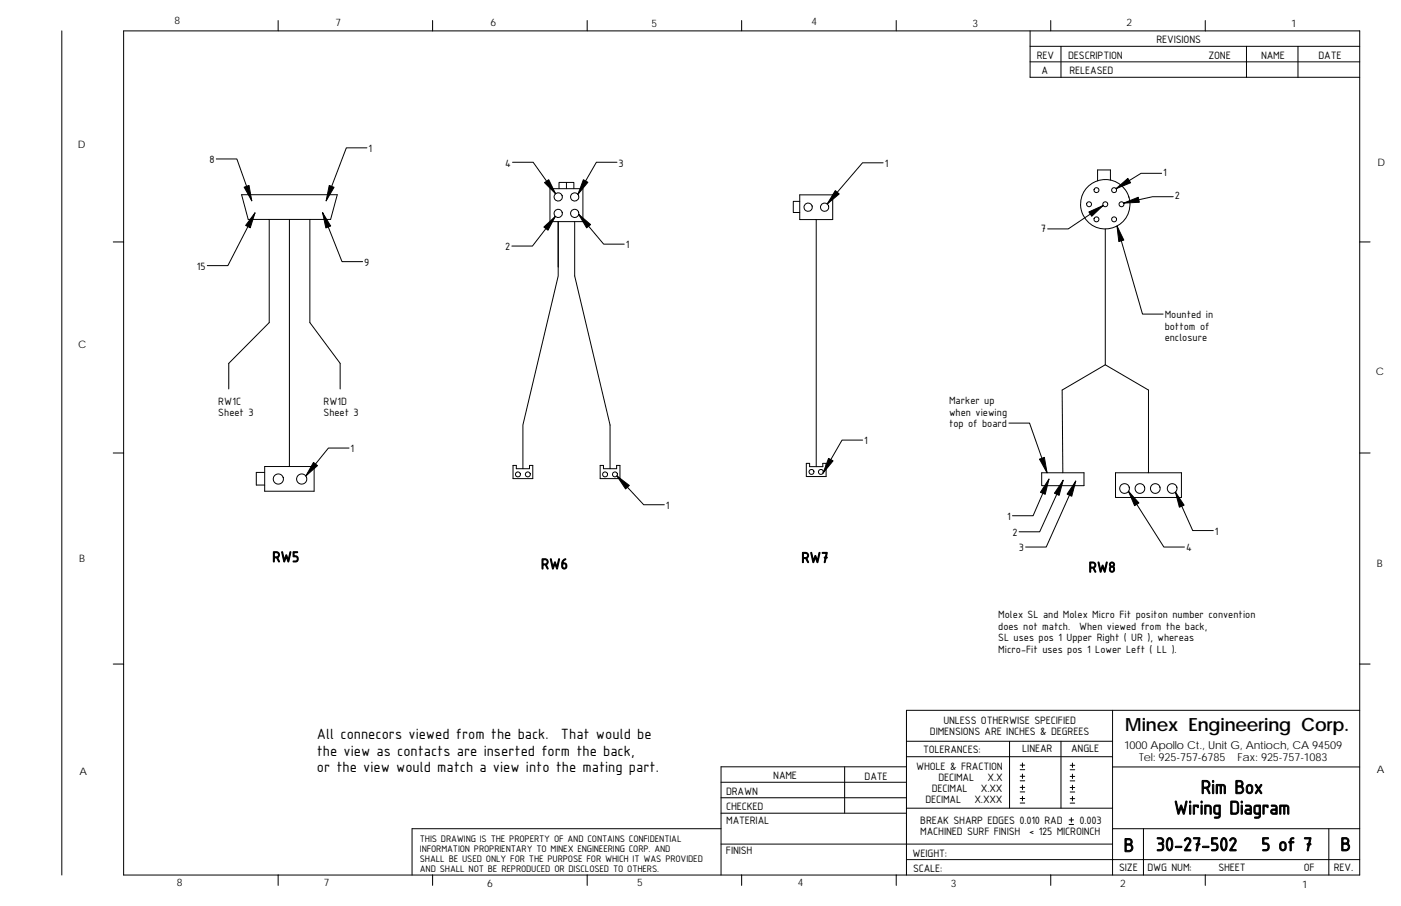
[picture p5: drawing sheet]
<svg xmlns="http://www.w3.org/2000/svg" width="432mm" height="279mm" viewBox="0 0 432 279" stroke-linecap="round" stroke-linejoin="round" font-family="sans-serif">
<defs><g id="words">
<g font-size="6.3">
<text x="370.1" y="244.8">Rim Box</text>
<text x="361.8" y="251.1">Wiring Diagram</text>
<text x="346.3" y="262.7">B</text>
<text x="356.2" y="262.4">30-27-502</text>
<text x="388.7" y="262.4">5 of 7</text>
<text x="413.1" y="262.4">B</text>
</g>
<text font-size="5.6" x="346.8" y="225.3">Minex Engineering Corp.</text>
<g font-size="4.9">
<text x="83.9" y="173.3">RW5</text>
<text x="247" y="173.5">RW7</text>
<text x="166.7" y="175.5">RW6</text>
<text x="335.5" y="176.5">RW8</text>
<text x="97.6" y="228">All connecors viewed from the back.</text>
<text x="97.6" y="233">the view as contacts are inserted form the back,</text>
<text x="172.9" y="228">That would be</text>
<text x="97.6" y="237.9">or the view would match a view into the mating part.</text>
</g>
<g font-size="3.6">
<text x="356.4" y="13.4">REVISIONS</text>
<text x="319.6" y="18.2">REV</text>
<text x="321" y="22.7">A</text>
<text x="329.2" y="18.2">DESCRIPTION</text>
<text x="329.6" y="22.7">RELEASED</text>
<text x="372.4" y="18.1">ZONE</text>
<text x="388.7" y="18.1">NAME</text>
<text x="406.4" y="18.1">DATE</text>
<text x="286.6" y="226.7">DIMENSIONS ARE INCHES &amp; DEGREES</text>
<text x="290.8" y="223.3">UNLESS OTHERWISE SPECIFIED</text>
<text x="284.5" y="232.2">TOLERANCES:</text>
<text x="315.1" y="232">LINEAR</text>
<text x="330.1" y="231.9">ANGLE</text>
<text x="282.4" y="237.4">WHOLE &amp; FRACTION</text>
<text x="223.8" y="245.1">DRAWN</text>
<text x="238.3" y="240.3">NAME</text>
<text x="266.5" y="240.4">DATE</text>
<text x="287.2" y="244.2">DECIMAL</text>
<text x="289.2" y="240.8">DECIMAL</text>
<text x="302.3" y="244.2">X.XX</text>
<text x="304.4" y="240.8">X.X</text>
<text x="223.8" y="249.9">CHECKED</text>
<text x="285.2" y="247.6">DECIMAL</text>
<text x="300.4" y="247.6">X.XXX</text>
<text x="223.8" y="254">MATERIAL</text>
<text x="283.6" y="254.1">BREAK SHARP EDGES 0.010 RAD</text>
<text x="283.6" y="257.6">MACHINED SURF FINISH</text>
<text x="317.2" y="257.6">&lt; 125 MICROINCH</text>
<text x="332.7" y="254.1">0.003</text>
<text x="223.8" y="263.3">FINISH</text>
<text x="281.3" y="264.2">WEIGHT:</text>
<text x="281.4" y="268.9">SCALE:</text>
<text x="344.9" y="268.6">SIZE</text>
<text x="353.7" y="268.7">DWG NUM:</text>
<text x="375.5" y="268.7">SHEET</text>
<text x="401.8" y="268.7">OF</text>
<text x="411.1" y="268.7">REV.</text>
</g>
<g font-size="3.5">
<text x="113.6" y="46.9">1</text>
<text x="64.6" y="50.3">8</text>
<text x="155.7" y="51.4">4</text>
<text x="190.7" y="51.4">3</text>
<text x="272.7" y="51.5">1</text>
<text x="358.5" y="54.3">1</text>
<text x="362.1" y="61.5">2</text>
<text x="320.8" y="71.4">7</text>
<text x="155.7" y="77.2">2</text>
<text x="192.9" y="76.6">1</text>
<text x="60.7" y="83.2">15</text>
<text x="112.3" y="82">9</text>
<text x="359" y="98.1">Mounted in</text>
<text x="359" y="101.7">bottom of</text>
<text x="359" y="105.2">enclosure</text>
<text x="67.3" y="124.8">RW1C</text>
<text x="99.7" y="124.8">RW1D</text>
<text x="292.5" y="124.7">Marker up</text>
<text x="67.3" y="128.4">Sheet 3</text>
<text x="99.7" y="128.4">Sheet 3</text>
<text x="292.5" y="128.2">when viewing</text>
<text x="292.5" y="131.8">top of board</text>
<text x="266.4" y="137">1</text>
<text x="108.1" y="139.5">1</text>
<text x="205.3" y="157">1</text>
<text x="310.4" y="160.4">1</text>
<text x="312" y="165.3">2</text>
<text x="374.5" y="164.9">1</text>
<text x="314" y="170">3</text>
<text x="365.6" y="170">4</text>
<text x="307.7" y="190.7">Molex SL and Molex Micro Fit positon number convention</text>
<text x="307.7" y="194.2">does not match.</text>
<text x="307.7" y="197.7">SL uses pos 1 Upper Right ( UR ), whereas</text>
<text x="332.6" y="194.2">When viewed from the back,</text>
<text x="307.7" y="201.3">Micro-Fit uses pos 1 Lower Left ( LL ).</text>
</g>
<g font-size="3.4">
<text x="346.4" y="230.8">1000 Apollo Ct., Unit G, Antioch, CA 94509</text>
<text x="351.1" y="234.7">Tel: 925-757-6785</text>
<text x="381.4" y="234.7">Fax: 925-757-1083</text>
</g>
<g font-size="3.2">
<text x="53.8" y="7.4">8</text>
<text x="103.4" y="7.9">7</text>
<text x="151.2" y="8.1">6</text>
<text x="200.8" y="8.4">5</text>
<text x="250.1" y="7.7">4</text>
<text x="299.7" y="8.2">3</text>
<text x="347.2" y="7.9">2</text>
<text x="397.9" y="8.3">1</text>
<text x="24" y="45.5">D</text>
<text x="424.5" y="51.1">D</text>
<text x="24.1" y="107.3">C</text>
<text x="424.1" y="115.6">C</text>
<text x="24.4" y="173.2">B</text>
<text x="424.3" y="174.8">B</text>
<text x="24.5" y="238.9">A</text>
<text x="424.3" y="238.4">A</text>
<text x="129.4" y="259.7">THIS DRAWING IS THE PROPERTY OF AND CONTAINS CONFIDENTIAL</text>
<text x="129.4" y="262.7">INFORMATION PROPRIENTARY TO MINEX ENGINEERING CORP. AND</text>
<text x="129.4" y="265.8">SHALL BE USED ONLY FOR THE PURPOSE FOR WHICH IT WAS PROVIDED</text>
<text x="129.4" y="268.8">AND SHALL NOT BE REPRODUCED OR DISCLOSED TO OTHERS.</text>
<text x="54.5" y="273.3">8</text>
<text x="99.8" y="273.3">7</text>
<text x="150.1" y="273.7">6</text>
<text x="196.4" y="273.3">5</text>
<text x="245.9" y="273.3">4</text>
<text x="293" y="273.4">3</text>
<text x="345.3" y="273.5">2</text>
<text x="401.3" y="273.7">1</text>
</g>
</g></defs>
<g fill="none" stroke="#000" stroke-width=".31">
<path d="M19 9.5v260.4M85.7 6.3v3.2M133.3 9.5h-95.2v195.3M133.3 6.3v3.2M133.3 9.5h238.2M181 6.3v3.2M228.6 6.3v3.2M276.2 6.3v3.2M317.5 19.1h101.6M317.5 14.3h101.6M317.5 9.5v14.3h101.6M323.8 6.3v3.2"/>
<path d="M327 14.3v9.5M371.5 9.5h47.6v260.4h-381v-65.1h-3.2M371.5 6.3v3.2M384.2 14.3v9.5M400 14.3v9.5M66.7 49h6.3l4.6 12.9M113.1 45.6h-6.4l-6.2 16.3M158 50h6.3l6.9 9.8M169.5 58.2h10.2v10.1h-10.2zM172.3 58.2v-1.9h4.6v1.9M174.6 56.3v1.9M190.2 50h-6.4l-5.7 9.9"/>
<path d="M272.2 50.2h-6.4l-10.8 12.7M342.2 55.5v-3.1h-3.9v3.4M358 53.4h-6.3l-7.7 4.8M34.9 74.6h3.2M74.5 60h29.4l-2 7.7h-25.4zM78.6 65.6l-8.4 16.3h-6.3M83 67.7v31.8l-12.5 12.6v7.9M89.2 67.7v76.2M95.5 67.7v31.8l9.3 12.6v7.9M99.4 65.6l6 15.1h6.4M171.2 66.7l-7.1 9.2h-6.3M177.1 68.3v16.8l10.9 46v13.4"/>
<path d="M178.4 66.1l7.7 9.2h6.3M246.5 62.1h-2v3.4h2M246.5 60.1h10.1v7.6h-10.1zM251.6 67.7v76.2M340 63.4l-10.8 7.2h-6.3M340.7 70.6v41.9M344.3 69.7l7.8 27.2h6.4M361.6 60.7h-6.4l-8.9 1.9M419.1 74.6h3.2M172 82.4v-14.1v16.8l-10.8 46v13.4M340.7 112.5l-13.3 7.8 .2 25.5M340.7 112.5l13.3 7.8v25.5"/>
<path d="M34.9 139.7h3.2M107.6 138.2h-6.4l-6.9 8.6M265.9 135.7h-6.4l-5.8 10.2M311 130.5h6.3l5.4 15.3M419.1 139.7h3.2M81.6 145.7h-2.6v3.9h2.6M81.6 143.9h15.2v7.6h-15.2zM158.1 143.5h1v1h4.1v-1h1v4.1h-6.1zM185 143.5h1v1h4.1v-1h1v4.1h-6.1zM190.1 146.8l8.3 8.9h6.3M248.5 142.9h1v1h4.1v-1h1v4.1h-6.1zM321.1 145.8h13v4h-13z"/>
<path d="M323.3 147.7l-4.9 11.3h-6.3M327.7 148.1l-7.3 15.9h-6.3M331.6 148.4l-9.1 20.3h-6.4M343.8 145.8h20.3v7.6h-20.3zM347.8 151.5l10.9 17.2h6.4M362.3 151.8l5.3 11.8h6.4M342.9 219.1v50.8M419.1 219.1h-139.7v50.8M419.1 204.8h3.2M260.3 236.5v14.3M279.4 228.6h63.5M279.4 233.4h63.5"/>
<path d="M279.4 236.5h-57.2v33.3M311.1 228.6v20.6M314.4 237.4h1.4M314.4 236h1.4M314.4 239.4h1.4M315.1 235.3v1.4M315.1 238.7v1.4M327 228.6v20.6M329.8 237.4h1.4M329.8 239.4h1.4M329.8 236h1.4M330.5 235.3v1.4"/>
<path d="M330.5 238.7v1.4M342.9 236.5h76.2M222.2 246h57.2M222.2 255.6h-95.2v14.3M222.2 250.8h57.2M222.2 241.2h57.2M279.4 249.2h63.5M314.4 240.8h1.4M314.4 244.2h1.4M314.4 242.8h1.4M314.4 247.7h1.4M314.4 246.3h1.4"/>
<path d="M315.1 242.1v1.4M315.1 245.6v1.4M329.5 254.3h1.4M329.5 252.9h1.4M329.8 240.8h1.4M329.8 244.2h1.4M329.8 247.7h1.4M329.8 246.3h1.4M329.8 242.9h1.4M330.2 252.2v1.4M330.5 242.2v1.3M330.5 245.6v1.4"/>
<path d="M342.9 255.6h76.2M352.4 255.6v14.3M409.6 255.6v14.3M85.7 269.9v3.2M133.3 269.9v3.2M181 269.9v3.2M222.2 260.3h120.7M228.6 269.9v3.2M276.2 269.9v3.2M279.4 265.1h139.7M323.8 269.9v3.2M371.5 269.9v3.2"/>
<circle cx="337.9" cy="58.6" r=".76"/>
<circle cx="343.4" cy="58.6" r=".76"/>
<circle cx="172" cy="65.8" r="1.27"/>
<circle cx="172" cy="60.7" r="1.27"/>
<circle cx="177.1" cy="60.7" r="1.27"/>
<circle cx="177.1" cy="65.8" r="1.27"/>
<circle cx="249.1" cy="63.9" r="1.27"/>
<circle cx="254.2" cy="63.9" r="1.27"/>
<circle cx="335.6" cy="63" r=".76"/>
<circle cx="337.9" cy="67.6" r=".76"/>
<circle cx="340.6" cy="63" r="7.6"/>
<circle cx="340.7" cy="63" r=".76"/>
<circle cx="343.4" cy="67.6" r=".76"/>
<circle cx="345.7" cy="63" r=".76"/>
<circle cx="85.8" cy="147.7" r="1.57"/>
<circle cx="93" cy="147.7" r="1.57"/>
<circle cx="159.6" cy="146.3" r=".76"/>
<circle cx="162.7" cy="146.3" r=".76"/>
<circle cx="186.5" cy="146.3" r=".77"/>
<circle cx="189.5" cy="146.3" r=".76"/>
<circle cx="250.1" cy="145.5" r=".77"/>
<circle cx="253" cy="145.5" r=".76"/>
<circle cx="346.6" cy="150.7" r="1.5"/>
<circle cx="351.3" cy="150.7" r="1.5"/>
<circle cx="356.1" cy="150.7" r="1.5"/>
<circle cx="361.3" cy="150.7" r="1.5"/>
</g>
<g fill="#000" stroke="#000" stroke-width=".31">
<path d="M167.8 56.3l1.3-.9 2.1 4.4z" fill-rule="evenodd"/>
<path d="M179.8 55.4l1.4 .8-3.1 3.7z" fill-rule="evenodd"/>
<path d="M344 58.2l3.6-3.2 .9 1.4z" fill-rule="evenodd"/>
<path d="M75.2 57.7l1.6-.5 .8 4.7z" fill-rule="evenodd"/>
<path d="M78.6 65.6l-1.5 4.7-1.4-.8z" fill-rule="evenodd"/>
<path d="M99.4 65.6l2.5 4.1-1.5 .6z" fill-rule="evenodd"/>
<path d="M101.5 57.2l1.5 .6-2.5 4.1z" fill-rule="evenodd"/>
<path d="M167.6 70l3.6-3.3-2.3 4.3z" fill-rule="evenodd"/>
<path d="M178.4 66.1l3.6 3.2-1.2 1z" fill-rule="evenodd"/>
<path d="M257.5 58.8l1.2 1-3.7 3.1z" fill-rule="evenodd"/>
<path d="M335.6 65.4l4.4-2-3.5 3.3z" fill-rule="evenodd"/>
<path d="M344.3 69.7l2.1 4.3-1.6 .5z" fill-rule="evenodd"/>
<path d="M346.3 62.6l4.5-1.8 .4 1.6z" fill-rule="evenodd"/>
<path d="M96.6 142.6l1.3 1-3.6 3.2z" fill-rule="evenodd"/>
<path d="M190.1 146.8l3.9 2.9-1.2 1.1z" fill-rule="evenodd"/>
<path d="M255.4 141.4l1.4 .7-3.1 3.8z" fill-rule="evenodd"/>
<path d="M320.4 141.6l1.5-.5 .8 4.7z" fill-rule="evenodd"/>
<path d="M323.3 147.7l-1.2 4.7-1.4-.6z" fill-rule="evenodd"/>
<path d="M327.7 148.1l-1.3 4.7-1.4-.7z" fill-rule="evenodd"/>
<path d="M331.6 148.4l-1.3 4.6-1.4-.6z" fill-rule="evenodd"/>
<path d="M347.8 151.5l3.2 3.6-1.3 .9z" fill-rule="evenodd"/>
<path d="M362.3 151.8l2.7 4-1.5 .6z" fill-rule="evenodd"/>
</g>
<use href="#words"/>
</svg>
